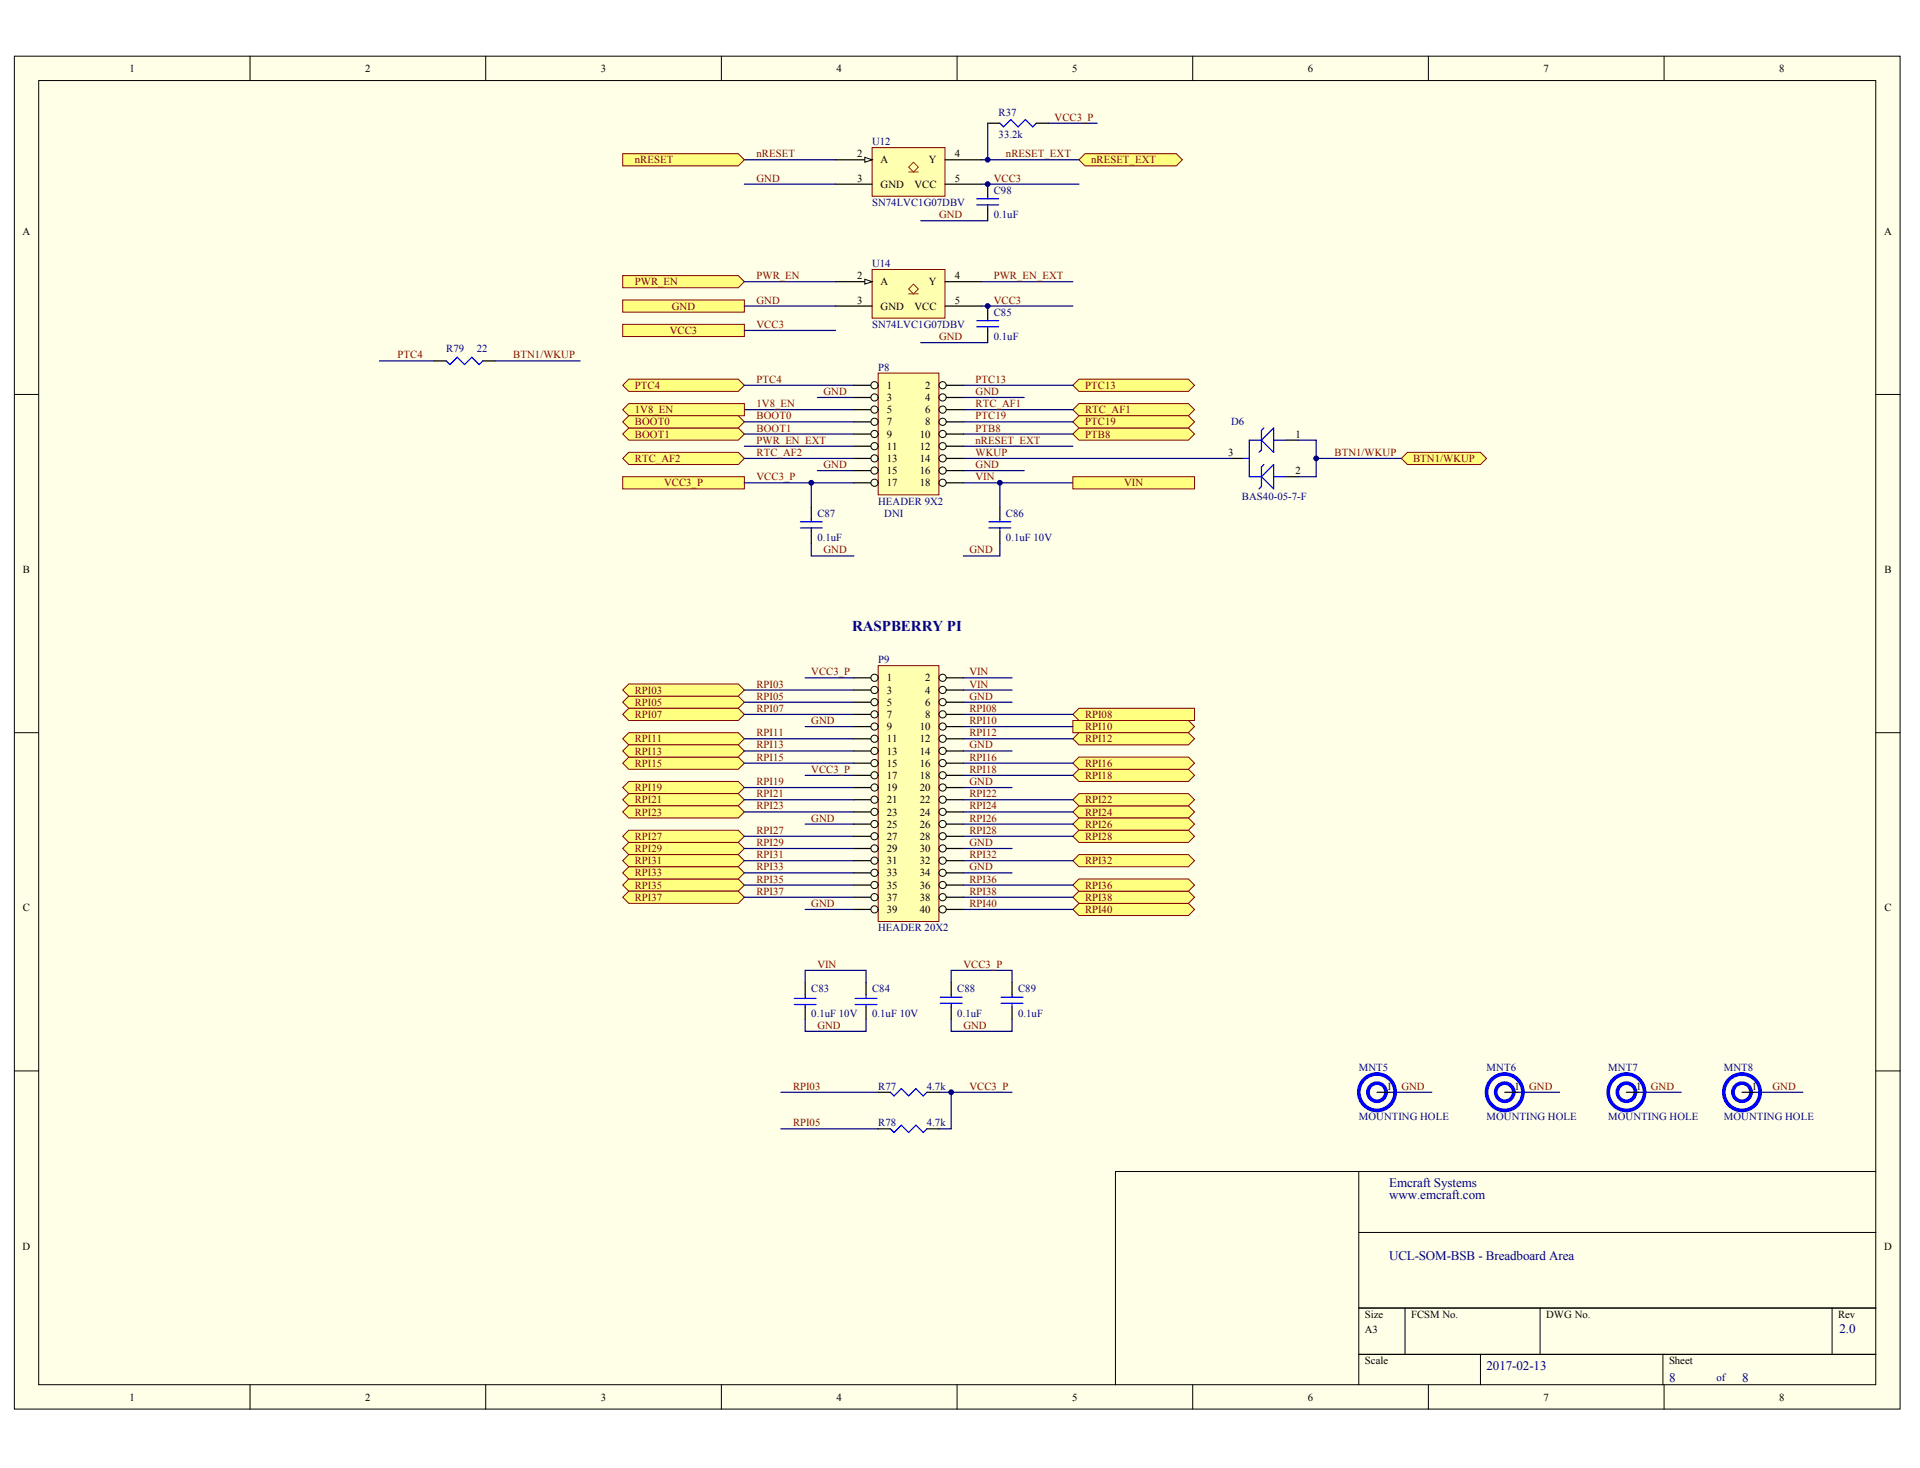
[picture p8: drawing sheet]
<svg xmlns="http://www.w3.org/2000/svg" width="271mm" height="207mm" viewBox="0 0 271 207" stroke-linecap="round" stroke-linejoin="round" font-family="sans-serif">
<defs><g id="words">
<text font-size="2.1" fill="#000080" x="120.2" y="89.1">RASPBERRY PI</text>
<g font-size="1.8" fill="#000080">
<text x="196" y="167.4">Emcraft Systems</text>
<text x="196" y="169.1">www.emcraft.com</text>
<text x="196" y="177.7">UCL-SOM-BSB - Breadboard Area</text>
<text x="259.6" y="188">2.0</text>
<text x="209.8" y="193.2">2017-02-13</text>
<text x="235.5" y="194.9">8</text>
<text x="245.8" y="194.9">8</text>
</g>
<g font-size="1.5">
<text x="18.3" y="10.1">1</text>
<text x="51.5" y="10.1">2</text>
<text x="84.8" y="10.1">3</text>
<text x="118.1" y="10.1">4</text>
<text x="151.3" y="10.1">5</text>
<text x="184.6" y="10.1">6</text>
<text x="217.8" y="10.1">7</text>
<text x="251.1" y="10.1">8</text>
<text x="120.9" y="22.2">2</text>
<text x="124.3" y="23">A</text>
<text x="131.1" y="23">Y</text>
<text x="134.7" y="22.2">4</text>
<text x="120.9" y="25.6">3</text>
<text x="124.3" y="26.5">GND</text>
<text x="129" y="26.5">VCC</text>
<text x="134.7" y="25.6">5</text>
<text x="3.2" y="33.1">A</text>
<text x="265.9" y="33.1">A</text>
<text x="120.9" y="39.4">2</text>
<text x="124.3" y="40.2">A</text>
<text x="131.1" y="40.2">Y</text>
<text x="134.7" y="39.4">4</text>
<text x="120.9" y="42.8">3</text>
<text x="124.3" y="43.7">GND</text>
<text x="129" y="43.7">VCC</text>
<text x="134.7" y="42.8">5</text>
<text x="125.1" y="54.9">1</text>
<text x="125.1" y="56.6">3</text>
<text x="125.1" y="58.3">5</text>
<text x="130.6" y="54.9">2</text>
<text x="130.6" y="56.6">4</text>
<text x="130.6" y="58.3">6</text>
<text x="125.1" y="60">7</text>
<text x="125.1" y="61.7">9</text>
<text x="125.1" y="63.5">11</text>
<text x="125.1" y="65.2">13</text>
<text x="129.8" y="61.7">10</text>
<text x="129.8" y="63.5">12</text>
<text x="129.8" y="65.2">14</text>
<text x="130.6" y="60">8</text>
<text x="173.3" y="64.3">3</text>
<text x="182.8" y="61.7">1</text>
<text x="125.1" y="66.9">15</text>
<text x="125.1" y="68.6">17</text>
<text x="129.8" y="66.9">16</text>
<text x="129.8" y="68.6">18</text>
<text x="182.8" y="66.9">2</text>
<text x="3.2" y="80.8">B</text>
<text x="265.9" y="80.8">B</text>
<text x="125.1" y="96.1">1</text>
<text x="125.1" y="97.8">3</text>
<text x="125.1" y="99.6">5</text>
<text x="125.1" y="101.3">7</text>
<text x="130.6" y="96.1">2</text>
<text x="130.6" y="97.8">4</text>
<text x="130.6" y="99.6">6</text>
<text x="130.6" y="101.3">8</text>
<text x="125.1" y="103">9</text>
<text x="125.1" y="104.7">11</text>
<text x="125.1" y="106.4">13</text>
<text x="129.8" y="103">10</text>
<text x="129.8" y="104.7">12</text>
<text x="129.8" y="106.4">14</text>
<text x="125.1" y="108.2">15</text>
<text x="125.1" y="109.9">17</text>
<text x="125.1" y="111.6">19</text>
<text x="125.1" y="113.3">21</text>
<text x="129.8" y="108.2">16</text>
<text x="129.8" y="109.9">18</text>
<text x="129.8" y="111.6">20</text>
<text x="129.8" y="113.3">22</text>
<text x="125.1" y="115">23</text>
<text x="125.1" y="116.8">25</text>
<text x="125.1" y="118.5">27</text>
<text x="129.8" y="115">24</text>
<text x="129.8" y="116.8">26</text>
<text x="129.8" y="118.5">28</text>
<text x="125.1" y="120.2">29</text>
<text x="125.1" y="121.9">31</text>
<text x="125.1" y="123.6">33</text>
<text x="125.1" y="125.4">35</text>
<text x="129.8" y="120.2">30</text>
<text x="129.8" y="121.9">32</text>
<text x="129.8" y="123.6">34</text>
<text x="129.8" y="125.4">36</text>
<text x="3.2" y="128.6">C</text>
<text x="125.1" y="127.1">37</text>
<text x="125.1" y="128.8">39</text>
<text x="129.8" y="127.1">38</text>
<text x="129.8" y="128.8">40</text>
<text x="265.9" y="128.6">C</text>
<text x="195.7" y="153.7">1</text>
<text x="213.7" y="153.7">1</text>
<text x="230.9" y="153.7">1</text>
<text x="247.2" y="153.7">1</text>
<text x="3.2" y="176.3">D</text>
<text x="265.9" y="176.3">D</text>
<text x="192.6" y="185.9">Size</text>
<text x="199.1" y="185.9">FCSM No.</text>
<text x="218.2" y="185.9">DWG No.</text>
<text x="259.4" y="185.9">Rev</text>
<text x="192.6" y="188.1">A3</text>
<text x="18.3" y="197.6">1</text>
<text x="51.5" y="197.6">2</text>
<text x="84.8" y="197.6">3</text>
<text x="118.1" y="197.6">4</text>
<text x="151.3" y="197.6">5</text>
<text x="184.6" y="197.6">6</text>
<text x="192.6" y="192.4">Scale</text>
<text x="217.8" y="197.6">7</text>
<text x="235.5" y="192.4">Sheet</text>
<text x="251.1" y="197.6">8</text>
</g>
<g font-size="1.5" fill="#000080">
<text x="140.9" y="16.3">R37</text>
<text x="123.1" y="20.5">U12</text>
<text x="140.9" y="19.4">33.2k</text>
<text x="123.1" y="29.1">SN74LVC1G07DBV</text>
<text x="140.2" y="27.3">C98</text>
<text x="140.2" y="30.8">0.1uF</text>
<text x="123.1" y="37.7">U14</text>
<text x="123.1" y="46.3">SN74LVC1G07DBV</text>
<text x="140.2" y="44.5">C85</text>
<text x="140.2" y="48">0.1uF</text>
<text x="63" y="49.7">R79</text>
<text x="67.3" y="49.7">22</text>
<text x="123.9" y="52.3">P8</text>
<text x="173.7" y="60">D6</text>
<text x="123.9" y="71.2">HEADER 9X2</text>
<text x="175.3" y="70.5">BAS40-05-7-F</text>
<text x="115.3" y="72.9">C87</text>
<text x="115.3" y="76.4">0.1uF</text>
<text x="124.8" y="72.9">DNI</text>
<text x="142" y="72.9">C86</text>
<text x="142" y="76.4">0.1uF 10V</text>
<text x="123.9" y="93.5">P9</text>
<text x="123.9" y="131.4">HEADER 20X2</text>
<text x="114.5" y="140">C83</text>
<text x="114.5" y="143.4">0.1uF 10V</text>
<text x="123.1" y="140">C84</text>
<text x="123.1" y="143.4">0.1uF 10V</text>
<text x="135.1" y="140">C88</text>
<text x="135.1" y="143.4">0.1uF</text>
<text x="143.7" y="140">C89</text>
<text x="143.7" y="143.4">0.1uF</text>
<text x="123.9" y="153.7">R77</text>
<text x="130.8" y="153.7">4.7k</text>
<text x="191.7" y="151.1">MNT5</text>
<text x="209.8" y="151.1">MNT6</text>
<text x="226.9" y="151.1">MNT7</text>
<text x="243.2" y="151.1">MNT8</text>
<text x="123.9" y="158.9">R78</text>
<text x="130.8" y="158.9">4.7k</text>
<text x="191.7" y="158">MOUNTING HOLE</text>
<text x="209.8" y="158">MOUNTING HOLE</text>
<text x="226.9" y="158">MOUNTING HOLE</text>
<text x="243.2" y="158">MOUNTING HOLE</text>
<text x="242.2" y="194.8">of</text>
</g>
<g font-size="1.5" fill="#800000">
<text x="148.8" y="17">VCC3_P</text>
<text x="89.6" y="23">nRESET</text>
<text x="106.8" y="22.2">nRESET</text>
<text x="142" y="22.2">nRESET_EXT</text>
<text x="154" y="23">nRESET_EXT</text>
<text x="106.8" y="25.6">GND</text>
<text x="140.2" y="25.6">VCC3</text>
<text x="132.5" y="30.8">GND</text>
<text x="89.6" y="40.2">PWR_EN</text>
<text x="106.8" y="39.4">PWR_EN</text>
<text x="140.2" y="39.4">PWR_EN_EXT</text>
<text x="94.5" y="47.1">VCC3</text>
<text x="94.8" y="43.7">GND</text>
<text x="106.8" y="46.3">VCC3</text>
<text x="106.8" y="42.8">GND</text>
<text x="132.5" y="48">GND</text>
<text x="140.2" y="42.8">VCC3</text>
<text x="56.1" y="50.6">PTС4</text>
<text x="72.4" y="50.6">BTN1/WKUP</text>
<text x="106.8" y="54">PTС4</text>
<text x="137.7" y="54">PTC13</text>
<text x="89.6" y="58.3">1V8_EN</text>
<text x="89.6" y="54.9">PTС4</text>
<text x="106.8" y="59.2">BOOT0</text>
<text x="106.8" y="57.4">1V8_EN</text>
<text x="116.2" y="55.7">GND</text>
<text x="137.7" y="55.7">GND</text>
<text x="137.7" y="57.4">RTC_AF1</text>
<text x="137.7" y="59.2">PTC19</text>
<text x="153.1" y="58.3">RTC_AF1</text>
<text x="153.1" y="54.9">PTC13</text>
<text x="89.6" y="65.2">RTC_AF2</text>
<text x="89.6" y="61.7">BOOT1</text>
<text x="89.6" y="60">BOOT0</text>
<text x="106.8" y="62.6">PWR_EN_EXT</text>
<text x="106.8" y="60.9">BOOT1</text>
<text x="106.8" y="64.3">RTC_AF2</text>
<text x="137.7" y="62.6">nRESET_EXT</text>
<text x="137.7" y="64.3">WKUP</text>
<text x="137.7" y="60.9">PTB8</text>
<text x="153.1" y="61.7">PTB8</text>
<text x="153.1" y="60">PTC19</text>
<text x="188.3" y="64.3">BTN1/WKUP</text>
<text x="199.4" y="65.2">BTN1/WKUP</text>
<text x="93.7" y="68.6">VCC3_P</text>
<text x="106.8" y="67.8">VCC3_P</text>
<text x="116.2" y="66">GND</text>
<text x="137.7" y="67.8">VIN</text>
<text x="137.7" y="66">GND</text>
<text x="158.6" y="68.6">VIN</text>
<text x="116.2" y="78.1">GND</text>
<text x="136.8" y="78.1">GND</text>
<text x="114.5" y="95.3">VCC3_P</text>
<text x="136.8" y="95.3">VIN</text>
<text x="89.6" y="99.6">RPI05</text>
<text x="89.6" y="101.3">RPI07</text>
<text x="89.6" y="97.8">RPI03</text>
<text x="106.8" y="97">RPI03</text>
<text x="106.8" y="98.7">RPI05</text>
<text x="106.8" y="100.4">RPI07</text>
<text x="136.8" y="98.7">GND</text>
<text x="136.8" y="97">VIN</text>
<text x="136.8" y="100.4">RPI08</text>
<text x="153.1" y="101.3">RPI08</text>
<text x="89.6" y="104.7">RPI11</text>
<text x="89.6" y="106.4">RPI13</text>
<text x="106.8" y="107.3">RPI15</text>
<text x="106.8" y="105.6">RPI13</text>
<text x="106.8" y="103.9">RPI11</text>
<text x="114.5" y="102.1">GND</text>
<text x="136.8" y="105.6">GND</text>
<text x="136.8" y="102.1">RPI10</text>
<text x="136.8" y="103.9">RPI12</text>
<text x="136.8" y="107.3">RPI16</text>
<text x="153.1" y="103">RPI10</text>
<text x="153.1" y="104.7">RPI12</text>
<text x="89.6" y="108.2">RPI15</text>
<text x="89.6" y="111.6">RPI19</text>
<text x="89.6" y="113.3">RPI21</text>
<text x="106.8" y="112.5">RPI21</text>
<text x="106.8" y="110.7">RPI19</text>
<text x="114.5" y="109">VCC3_P</text>
<text x="136.8" y="110.7">GND</text>
<text x="136.8" y="109">RPI18</text>
<text x="136.8" y="112.5">RPI22</text>
<text x="153.1" y="109.9">RPI18</text>
<text x="153.1" y="108.2">RPI16</text>
<text x="153.1" y="113.3">RPI22</text>
<text x="89.6" y="115">RPI23</text>
<text x="89.6" y="118.5">RPI27</text>
<text x="106.8" y="119.3">RPI29</text>
<text x="106.8" y="117.6">RPI27</text>
<text x="106.8" y="114.2">RPI23</text>
<text x="114.5" y="115.9">GND</text>
<text x="136.8" y="119.3">GND</text>
<text x="136.8" y="114.2">RPI24</text>
<text x="136.8" y="115.9">RPI26</text>
<text x="136.8" y="117.6">RPI28</text>
<text x="153.1" y="115">RPI24</text>
<text x="153.1" y="118.5">RPI28</text>
<text x="153.1" y="116.8">RPI26</text>
<text x="89.6" y="120.2">RPI29</text>
<text x="89.6" y="121.9">RPI31</text>
<text x="89.6" y="125.4">RPI35</text>
<text x="89.6" y="123.6">RPI33</text>
<text x="106.8" y="124.5">RPI35</text>
<text x="106.8" y="122.8">RPI33</text>
<text x="106.8" y="121.1">RPI31</text>
<text x="136.8" y="122.8">GND</text>
<text x="136.8" y="121.1">RPI32</text>
<text x="136.8" y="124.5">RPI36</text>
<text x="153.1" y="121.9">RPI32</text>
<text x="153.1" y="125.4">RPI36</text>
<text x="89.6" y="127.1">RPI37</text>
<text x="106.8" y="126.2">RPI37</text>
<text x="114.5" y="127.9">GND</text>
<text x="136.8" y="126.2">RPI38</text>
<text x="136.8" y="127.9">RPI40</text>
<text x="153.1" y="128.8">RPI40</text>
<text x="153.1" y="127.1">RPI38</text>
<text x="115.3" y="136.5">VIN</text>
<text x="135.9" y="136.5">VCC3_P</text>
<text x="115.3" y="145.1">GND</text>
<text x="135.9" y="145.1">GND</text>
<text x="111.9" y="153.7">RPI03</text>
<text x="136.8" y="153.7">VCC3_P</text>
<text x="197.7" y="153.7">GND</text>
<text x="215.8" y="153.7">GND</text>
<text x="232.9" y="153.7">GND</text>
<text x="250.1" y="153.7">GND</text>
<text x="111.9" y="158.9">RPI05</text>
</g>
</g></defs>
<g fill="#ffffe8" stroke="#000" stroke-width=".14">
<path d="M2 7.9h266.1v190.9h-266.1z"/>
<path d="M5.5 11.4h259.2v183.9h-259.2z"/>
</g>
<g fill="none" stroke="#000" stroke-width=".14">
<path d="M35.3 7.9v3.5M68.5 7.9v3.5M101.8 7.9v3.5M135 7.9v3.5M168.3 7.9v3.5M201.6 7.9v3.5M234.8 7.9v3.5M2 55.6h3.5M264.7 55.6h3.4M2 103.4h3.5M264.7 103.4h3.4M2 151.1h3.5"/>
<path d="M264.7 151.1h3.4M191.7 165.3v30M191.7 173.9h73M264.7 165.3h-107.3v30M35.3 195.3v3.5M68.5 195.3v3.5M101.8 195.3v3.5M135 195.3v3.5M168.3 195.3v3.5M191.7 184.5h73M191.7 191.1h73M198.3 184.5v6.6"/>
<path d="M201.6 195.3v3.5M208.9 191.1v4.2M217.3 184.5v6.6M234.7 191.1v4.2M234.8 195.3v3.5M258.5 184.5v6.6"/>
</g>
<path d="M135.9 68.1h15.5" fill="none" stroke="#000080" stroke-width=".17"/>
<path d="M87.9 42.3h17.1v1.7h-17.1z" fill-rule="evenodd" fill="#ffff80" stroke="#800000" stroke-width=".14"/>
<path d="M105 57.8h15.5M135.9 66.4h8.6M135.9 104.2h15.5M134.2 138.6v-1.7h8.6v1.7M134.2 143.8v1.7h8.6v-1.7" fill="none" stroke="#000080" stroke-width=".17"/>
<path d="M151.4 67.2h17.2v1.8h-17.2z" fill-rule="evenodd" fill="#ffff80" stroke="#800000" stroke-width=".14"/>
<path d="M139.5 74.5h3.1M139.5 73.6h3.1M141.1 73.3v.3M141.1 74.5v.5" fill="none" stroke="#00f" stroke-width=".17"/>
<path d="M141.1 71.5v1.8M141.1 75v1.7" fill="none" stroke="#000" stroke-width=".17"/>
<path d="M141.1 68.1v3.4" fill="none" stroke="#000080" stroke-width=".17"/>
<path d="M123.9 93.9h8.6v36.1h-8.6z" fill="#ffffb0" stroke="#800000" stroke-width=".14"/>
<path d="M120.5 95.6h3.4" fill="none" stroke="#000" stroke-width=".17"/>
<circle cx="123.4" cy="95.6" r=".51" fill="#ffffe8" stroke="#000" stroke-width=".14"/>
<path d="M132.5 95.6h3.4" fill="none" stroke="#000" stroke-width=".17"/>
<circle cx="133" cy="95.6" r=".51" fill="#ffffe8" stroke="#000" stroke-width=".14"/>
<path d="M120.5 97.3h3.4" fill="none" stroke="#000" stroke-width=".17"/>
<circle cx="123.4" cy="97.3" r=".51" fill="#ffffe8" stroke="#000" stroke-width=".14"/>
<path d="M132.5 97.3h3.4" fill="none" stroke="#000" stroke-width=".17"/>
<circle cx="133" cy="97.3" r=".51" fill="#ffffe8" stroke="#000" stroke-width=".14"/>
<path d="M120.5 99.1h3.4" fill="none" stroke="#000" stroke-width=".17"/>
<circle cx="123.4" cy="99" r=".51" fill="#ffffe8" stroke="#000" stroke-width=".14"/>
<path d="M132.5 99.1h3.4" fill="none" stroke="#000" stroke-width=".17"/>
<circle cx="133" cy="99" r=".51" fill="#ffffe8" stroke="#000" stroke-width=".14"/>
<path d="M120.5 100.8h3.4" fill="none" stroke="#000" stroke-width=".17"/>
<circle cx="123.4" cy="100.8" r=".51" fill="#ffffe8" stroke="#000" stroke-width=".14"/>
<path d="M132.5 100.8h3.4" fill="none" stroke="#000" stroke-width=".17"/>
<circle cx="133" cy="100.8" r=".51" fill="#ffffe8" stroke="#000" stroke-width=".14"/>
<path d="M120.5 102.5h3.4" fill="none" stroke="#000" stroke-width=".17"/>
<circle cx="123.4" cy="102.5" r=".51" fill="#ffffe8" stroke="#000" stroke-width=".14"/>
<path d="M132.5 102.5h3.4" fill="none" stroke="#000" stroke-width=".17"/>
<circle cx="133" cy="102.5" r=".51" fill="#ffffe8" stroke="#000" stroke-width=".14"/>
<path d="M120.5 104.2h3.4" fill="none" stroke="#000" stroke-width=".17"/>
<circle cx="123.4" cy="104.2" r=".51" fill="#ffffe8" stroke="#000" stroke-width=".14"/>
<path d="M132.5 104.2h3.4" fill="none" stroke="#000" stroke-width=".17"/>
<circle cx="133" cy="104.2" r=".51" fill="#ffffe8" stroke="#000" stroke-width=".14"/>
<path d="M120.5 105.9h3.4" fill="none" stroke="#000" stroke-width=".17"/>
<circle cx="123.4" cy="105.9" r=".51" fill="#ffffe8" stroke="#000" stroke-width=".14"/>
<path d="M132.5 105.9h3.4" fill="none" stroke="#000" stroke-width=".17"/>
<circle cx="133" cy="105.9" r=".51" fill="#ffffe8" stroke="#000" stroke-width=".14"/>
<path d="M120.5 107.7h3.4" fill="none" stroke="#000" stroke-width=".17"/>
<circle cx="123.4" cy="107.6" r=".51" fill="#ffffe8" stroke="#000" stroke-width=".14"/>
<path d="M132.5 107.7h3.4" fill="none" stroke="#000" stroke-width=".17"/>
<circle cx="133" cy="107.6" r=".51" fill="#ffffe8" stroke="#000" stroke-width=".14"/>
<path d="M120.5 109.4h3.4" fill="none" stroke="#000" stroke-width=".17"/>
<circle cx="123.4" cy="109.4" r=".51" fill="#ffffe8" stroke="#000" stroke-width=".14"/>
<path d="M132.5 109.4h3.4" fill="none" stroke="#000" stroke-width=".17"/>
<circle cx="133" cy="109.4" r=".51" fill="#ffffe8" stroke="#000" stroke-width=".14"/>
<path d="M120.5 111.1h3.4" fill="none" stroke="#000" stroke-width=".17"/>
<circle cx="123.4" cy="111.1" r=".51" fill="#ffffe8" stroke="#000" stroke-width=".14"/>
<path d="M132.5 111.1h3.4" fill="none" stroke="#000" stroke-width=".17"/>
<circle cx="133" cy="111.1" r=".51" fill="#ffffe8" stroke="#000" stroke-width=".14"/>
<path d="M120.5 112.8h3.4" fill="none" stroke="#000" stroke-width=".17"/>
<circle cx="123.4" cy="112.8" r=".51" fill="#ffffe8" stroke="#000" stroke-width=".14"/>
<path d="M132.5 112.8h3.4" fill="none" stroke="#000" stroke-width=".17"/>
<circle cx="133" cy="112.8" r=".51" fill="#ffffe8" stroke="#000" stroke-width=".14"/>
<path d="M120.5 114.5h3.4" fill="none" stroke="#000" stroke-width=".17"/>
<circle cx="123.4" cy="114.5" r=".51" fill="#ffffe8" stroke="#000" stroke-width=".14"/>
<path d="M132.5 114.5h3.4" fill="none" stroke="#000" stroke-width=".17"/>
<circle cx="133" cy="114.5" r=".51" fill="#ffffe8" stroke="#000" stroke-width=".14"/>
<path d="M120.5 116.3h3.4" fill="none" stroke="#000" stroke-width=".17"/>
<circle cx="123.4" cy="116.2" r=".51" fill="#ffffe8" stroke="#000" stroke-width=".14"/>
<path d="M132.5 116.3h3.4" fill="none" stroke="#000" stroke-width=".17"/>
<circle cx="133" cy="116.2" r=".51" fill="#ffffe8" stroke="#000" stroke-width=".14"/>
<path d="M120.5 118h3.4" fill="none" stroke="#000" stroke-width=".17"/>
<circle cx="123.4" cy="118" r=".51" fill="#ffffe8" stroke="#000" stroke-width=".14"/>
<path d="M132.5 118h3.4" fill="none" stroke="#000" stroke-width=".17"/>
<circle cx="133" cy="118" r=".51" fill="#ffffe8" stroke="#000" stroke-width=".14"/>
<path d="M120.5 119.7h3.4" fill="none" stroke="#000" stroke-width=".17"/>
<circle cx="123.4" cy="119.7" r=".51" fill="#ffffe8" stroke="#000" stroke-width=".14"/>
<path d="M132.5 119.7h3.4" fill="none" stroke="#000" stroke-width=".17"/>
<circle cx="133" cy="119.7" r=".51" fill="#ffffe8" stroke="#000" stroke-width=".14"/>
<path d="M120.5 121.4h3.4" fill="none" stroke="#000" stroke-width=".17"/>
<circle cx="123.4" cy="121.4" r=".51" fill="#ffffe8" stroke="#000" stroke-width=".14"/>
<path d="M132.5 121.4h3.4" fill="none" stroke="#000" stroke-width=".17"/>
<circle cx="133" cy="121.4" r=".51" fill="#ffffe8" stroke="#000" stroke-width=".14"/>
<path d="M120.5 123.1h3.4" fill="none" stroke="#000" stroke-width=".17"/>
<circle cx="123.4" cy="123.1" r=".51" fill="#ffffe8" stroke="#000" stroke-width=".14"/>
<path d="M132.5 123.1h3.4" fill="none" stroke="#000" stroke-width=".17"/>
<circle cx="133" cy="123.1" r=".51" fill="#ffffe8" stroke="#000" stroke-width=".14"/>
<path d="M120.5 124.8h3.4" fill="none" stroke="#000" stroke-width=".17"/>
<circle cx="123.4" cy="124.8" r=".51" fill="#ffffe8" stroke="#000" stroke-width=".14"/>
<path d="M132.5 124.8h3.4" fill="none" stroke="#000" stroke-width=".17"/>
<circle cx="133" cy="124.8" r=".51" fill="#ffffe8" stroke="#000" stroke-width=".14"/>
<path d="M120.5 126.6h3.4" fill="none" stroke="#000" stroke-width=".17"/>
<circle cx="123.4" cy="126.6" r=".51" fill="#ffffe8" stroke="#000" stroke-width=".14"/>
<path d="M132.5 126.6h3.4" fill="none" stroke="#000" stroke-width=".17"/>
<circle cx="133" cy="126.6" r=".51" fill="#ffffe8" stroke="#000" stroke-width=".14"/>
<path d="M120.5 128.3h3.4" fill="none" stroke="#000" stroke-width=".17"/>
<circle cx="123.4" cy="128.3" r=".51" fill="#ffffe8" stroke="#000" stroke-width=".14"/>
<path d="M132.5 128.3h3.4" fill="none" stroke="#000" stroke-width=".17"/>
<circle cx="133" cy="128.3" r=".51" fill="#ffffe8" stroke="#000" stroke-width=".14"/>
<path d="M112.1 140.8h3.1M112.1 141.7h3.1M113.6 140.3v.5M113.6 141.7v.3M120.7 140.8h3.1M120.7 141.7h3.1M122.2 140.3v.5M122.2 141.7v.3" fill="none" stroke="#00f" stroke-width=".17"/>
<path d="M113.6 138.6v1.7M122.2 138.6v1.7M113.6 142v1.8M122.2 142v1.8" fill="none" stroke="#000" stroke-width=".17"/>
<path d="M113.6 95.6h6.9M135.9 99.1h6.9M113.6 116.3h6.9M113.6 109.4h6.9M113.6 102.5h6.9M135.9 105.9h6.9M135.9 111.1h6.9M135.9 119.7h6.9M113.6 128.3h6.9M135.9 123.1h6.9" fill="none" stroke="#000080" stroke-width=".17"/>
<path d="M87.9 67.2h17.1v1.8h-17.1z" fill-rule="evenodd" fill="#ffff80" stroke="#800000" stroke-width=".14"/>
<path d="M114.5 76.7v1.7h6M114.5 68.1v3.4" fill="none" stroke="#000080" stroke-width=".17"/>
<path d="M123.1 38h10.2v6.9h-10.2z" fill="#ffffb0" stroke="#800000" stroke-width=".14"/>
<path d="M117.9 39.7h5.2" fill="none" stroke="#000" stroke-width=".17"/>
<path d="M122 39.4l1.1 .3-1.1 .4z" fill="#ffffe8" stroke="#000" stroke-width=".14"/>
<path d="M133.4 39.7h5.1M117.9 43.2h5.2M133.4 43.2h5.1" fill="none" stroke="#000" stroke-width=".17"/>
<path d="M128.2 41.5h1.4M128.9 40.1l.7 .7-.7 .7-.7-.7z" fill="none" stroke="#f00" stroke-width=".14"/>
<path d="M129.9 48.3h9.5M138.5 43.2h12.9" fill="none" stroke="#000080" stroke-width=".17"/>
<path d="M87.9 38.9h16.3l.8 .8-.8 .9h-16.3z" fill-rule="evenodd" fill="#ffff80" stroke="#800000" stroke-width=".14"/>
<path d="M105 39.7h12.9M138.5 39.7h12.9" fill="none" stroke="#000080" stroke-width=".17"/>
<path d="M87.9 45.8h17.1v1.7h-17.1z" fill-rule="evenodd" fill="#ffff80" stroke="#800000" stroke-width=".14"/>
<path d="M105 43.2h12.9" fill="none" stroke="#000080" stroke-width=".17"/>
<g fill="#ffff80" stroke="#800000" stroke-width=".14">
<path d="M88.7 103.4h15.5l.8 .8-.8 .9h-15.5l-.8-.9z" fill-rule="evenodd"/>
<path d="M88.7 106.8h15.5l.8 .9-.8 .8h-15.5l-.8-.8z" fill-rule="evenodd"/>
<path d="M88.7 105.1h15.5l.8 .8-.8 .9h-15.5l-.8-.9z" fill-rule="evenodd"/>
<path d="M151.4 101.6h16.3l.9 .9-.9 .9h-16.3z" fill-rule="evenodd"/>
<path d="M88.7 98.2h15.5l.8 .9-.8 .8h-15.5l-.8-.8z" fill-rule="evenodd"/>
<path d="M88.7 110.2h15.5l.8 .9-.8 .9h-15.5l-.8-.9z" fill-rule="evenodd"/>
<path d="M88.7 112h15.5l.8 .8-.8 .9h-15.5l-.8-.9z" fill-rule="evenodd"/>
<path d="M88.7 113.7h15.5l.8 .8-.8 .9h-15.5l-.8-.9z" fill-rule="evenodd"/>
<path d="M152.3 113.7h15.4l.9 .8-.9 .9h-15.4l-.9-.9z" fill-rule="evenodd"/>
<path d="M152.3 117.1h15.4l.9 .9-.9 .8h-15.4l-.9-.8z" fill-rule="evenodd"/>
<path d="M88.7 118.8h15.5l.8 .9-.8 .9h-15.5l-.8-.9z" fill-rule="evenodd"/>
<path d="M152.3 56.9h15.4l.9 .9-.9 .8h-15.4l-.9-.8z" fill-rule="evenodd"/>
<path d="M88.7 63.8h15.5l.8 .9-.8 .8h-15.5l-.8-.8z" fill-rule="evenodd"/>
<path d="M88.7 99.9h15.5l.8 .9-.8 .8h-15.5l-.8-.8z" fill-rule="evenodd"/>
<path d="M88.7 117.1h15.5l.8 .9-.8 .8h-15.5l-.8-.8z" fill-rule="evenodd"/>
<path d="M152.3 99.9h16.3v1.7h-16.3l-.9-.8z" fill-rule="evenodd"/>
<path d="M88.7 96.5h15.5l.8 .8-.8 .9h-15.5l-.8-.9z" fill-rule="evenodd"/>
<path d="M88.7 120.6h15.5l.8 .8-.8 .9h-15.5l-.8-.9z" fill-rule="evenodd"/>
<path d="M152.3 108.5h15.4l.9 .9-.9 .8h-15.4l-.9-.8z" fill-rule="evenodd"/>
<path d="M152.3 106.8h15.4l.9 .9-.9 .8h-15.4l-.9-.8z" fill-rule="evenodd"/>
<path d="M152.3 120.6h15.4l.9 .8-.9 .9h-15.4l-.9-.9z" fill-rule="evenodd"/>
<path d="M152.3 112h15.4l.9 .8-.9 .9h-15.4l-.9-.9z" fill-rule="evenodd"/>
</g>
<path d="M135.9 64.7h37.8M183.2 62.1h2.5v5.1h-2.5M185.7 64.7h12M196 154.1h6M214.1 154.1h6M231.2 154.1h6M247.5 154.1h6.9" fill="none" stroke="#000080" stroke-width=".17"/>
<g fill="none" stroke="#00f" stroke-width=".52">
<circle cx="194.3" cy="154.1" r="2.57"/>
<circle cx="194.3" cy="154.1" r="1.28"/>
<circle cx="212.3" cy="154.1" r="2.57"/>
<circle cx="212.3" cy="154.1" r="1.28"/>
<circle cx="229.5" cy="154.1" r="2.57"/>
<circle cx="229.5" cy="154.1" r="1.28"/>
<circle cx="245.8" cy="154.1" r="2.57"/>
<circle cx="245.8" cy="154.1" r="1.28"/>
</g>
<path d="M173.7 64.7h1.7M181.4 62.1h1.8M181.4 67.2h1.8M194.3 154.1h1.7M212.3 154.1h1.8M229.5 154.1h1.7M245.8 154.1h1.7" fill="none" stroke="#000" stroke-width=".17"/>
<path d="M176.3 64.7v2.5h1.7M178 62.1h-1.7v2.6h-.9M178.3 60.4l-.3 .3v2.8l-.3 .3M178.3 65.5l-.3 .4v2.7l-.3 .4M179.7 60.4v3.4l-1.7-1.7zM179.7 65.5v3.5l-1.7-1.8zM179.7 62.1h1.7M179.7 67.2h1.7" fill="none" stroke="#00f" stroke-width=".17"/>
<path d="M198.6 63.8h10.3l.9 .9-.9 .8h-10.3l-.9-.8z" fill-rule="evenodd" fill="#ffff80" stroke="#800000" stroke-width=".14"/>
<path d="M123.1 20.8h10.2v6.9h-10.2z" fill="#ffffb0" stroke="#800000" stroke-width=".14"/>
<path d="M117.9 22.5h5.2" fill="none" stroke="#000" stroke-width=".17"/>
<path d="M122 22.2l1.1 .3-1.1 .4z" fill="#ffffe8" stroke="#000" stroke-width=".14"/>
<path d="M139.4 17.4h1.7M146.2 17.4h1.8M117.9 26h5.2M133.4 22.5h5.1M133.4 26h5.1" fill="none" stroke="#000" stroke-width=".17"/>
<path d="M128.2 24.3h1.4M128.9 22.9l.7 .7-.7 .7-.7-.7z" fill="none" stroke="#f00" stroke-width=".14"/>
<g fill="none" stroke="#000080" stroke-width=".17">
<path d="M148 17.4h6.8M105 26h12.9M105 22.5h12.9M138.5 26h13.8M105 46.6h12.9M105 97.3h15.5M105 99.1h15.5M135.9 97.3h6.9M135.9 95.6h6.9M105 100.8h15.5M105 107.7h15.5M105 112.8h15.5"/>
<path d="M105 114.5h15.5M105 119.7h15.5M105 111.1h15.5M105 104.2h15.5M105 105.9h15.5M135.9 100.8h15.5M135.9 102.5h15.5M135.9 107.7h15.5M135.9 109.4h15.5M135.9 112.8h15.5M135.9 114.5h15.5M105 121.4h15.5"/>
<path d="M113.6 138.6v-1.7h8.6v1.7M135.9 121.4h15.5M113.6 143.8v1.7h8.6v-1.7"/>
</g>
<path d="M141.1 17.4l.5 .5 1-1 1.1 1 1-1 1 1 .5-.5" fill="none" stroke="#00f" stroke-width=".17"/>
<g fill="#ffff80" stroke="#800000" stroke-width=".14">
<path d="M88.7 60.4h15.5l.8 .8-.8 .9h-15.5l-.8-.9z" fill-rule="evenodd"/>
<path d="M152.3 115.4h15.4l.9 .9-.9 .8h-15.4l-.9-.8z" fill-rule="evenodd"/>
</g>
<path d="M141.1 76.7v1.7h-5.2M135.9 116.3h15.5" fill="none" stroke="#000080" stroke-width=".17"/>
<g fill="#ffff80" stroke="#800000" stroke-width=".14">
<path d="M88.7 56.9h16.3v1.7h-16.3l-.8-.8z" fill-rule="evenodd"/>
<path d="M88.7 124h15.5l.8 .8-.8 .9h-15.5l-.8-.9z" fill-rule="evenodd"/>
</g>
<path d="M105 124.8h15.5" fill="none" stroke="#000080" stroke-width=".17"/>
<path d="M152.3 127.4h15.4l.9 .9-.9 .8h-15.4l-.9-.8z" fill-rule="evenodd" fill="#ffff80" stroke="#800000" stroke-width=".14"/>
<path d="M135.9 128.3h15.5" fill="none" stroke="#000080" stroke-width=".17"/>
<path d="M152.3 125.7h15.4l.9 .9-.9 .8h-15.4l-.9-.8z" fill-rule="evenodd" fill="#ffff80" stroke="#800000" stroke-width=".14"/>
<path d="M135.9 126.6h15.5" fill="none" stroke="#000080" stroke-width=".17"/>
<path d="M152.3 124h15.4l.9 .8-.9 .9h-15.4l-.9-.9z" fill-rule="evenodd" fill="#ffff80" stroke="#800000" stroke-width=".14"/>
<path d="M135.9 124.8h15.5" fill="none" stroke="#000080" stroke-width=".17"/>
<path d="M88.7 125.7h15.5l.8 .9-.8 .8h-15.5l-.8-.8z" fill-rule="evenodd" fill="#ffff80" stroke="#800000" stroke-width=".14"/>
<path d="M105 126.6h15.5" fill="none" stroke="#000080" stroke-width=".17"/>
<path d="M123.9 52.6h8.6v17.2h-8.6z" fill="#ffffb0" stroke="#800000" stroke-width=".14"/>
<path d="M120.5 54.4h3.4" fill="none" stroke="#000" stroke-width=".17"/>
<circle cx="123.4" cy="54.3" r=".51" fill="#ffffe8" stroke="#000" stroke-width=".14"/>
<path d="M132.5 54.4h3.4" fill="none" stroke="#000" stroke-width=".17"/>
<circle cx="133" cy="54.3" r=".51" fill="#ffffe8" stroke="#000" stroke-width=".14"/>
<path d="M120.5 56.1h3.4" fill="none" stroke="#000" stroke-width=".17"/>
<circle cx="123.4" cy="56.1" r=".51" fill="#ffffe8" stroke="#000" stroke-width=".14"/>
<path d="M132.5 56.1h3.4" fill="none" stroke="#000" stroke-width=".17"/>
<circle cx="133" cy="56.1" r=".51" fill="#ffffe8" stroke="#000" stroke-width=".14"/>
<path d="M120.5 57.8h3.4" fill="none" stroke="#000" stroke-width=".17"/>
<circle cx="123.4" cy="57.8" r=".51" fill="#ffffe8" stroke="#000" stroke-width=".14"/>
<path d="M132.5 57.8h3.4" fill="none" stroke="#000" stroke-width=".17"/>
<circle cx="133" cy="57.8" r=".51" fill="#ffffe8" stroke="#000" stroke-width=".14"/>
<path d="M120.5 59.5h3.4" fill="none" stroke="#000" stroke-width=".17"/>
<circle cx="123.4" cy="59.5" r=".51" fill="#ffffe8" stroke="#000" stroke-width=".14"/>
<path d="M132.5 59.5h3.4" fill="none" stroke="#000" stroke-width=".17"/>
<circle cx="133" cy="59.5" r=".51" fill="#ffffe8" stroke="#000" stroke-width=".14"/>
<path d="M120.5 61.2h3.4" fill="none" stroke="#000" stroke-width=".17"/>
<circle cx="123.4" cy="61.2" r=".51" fill="#ffffe8" stroke="#000" stroke-width=".14"/>
<path d="M132.5 61.2h3.4" fill="none" stroke="#000" stroke-width=".17"/>
<circle cx="133" cy="61.2" r=".51" fill="#ffffe8" stroke="#000" stroke-width=".14"/>
<path d="M120.5 62.9h3.4" fill="none" stroke="#000" stroke-width=".17"/>
<circle cx="123.4" cy="62.9" r=".51" fill="#ffffe8" stroke="#000" stroke-width=".14"/>
<path d="M132.5 62.9h3.4" fill="none" stroke="#000" stroke-width=".17"/>
<circle cx="133" cy="62.9" r=".51" fill="#ffffe8" stroke="#000" stroke-width=".14"/>
<path d="M120.5 64.7h3.4" fill="none" stroke="#000" stroke-width=".17"/>
<circle cx="123.4" cy="64.7" r=".51" fill="#ffffe8" stroke="#000" stroke-width=".14"/>
<path d="M132.5 64.7h3.4" fill="none" stroke="#000" stroke-width=".17"/>
<circle cx="133" cy="64.7" r=".51" fill="#ffffe8" stroke="#000" stroke-width=".14"/>
<path d="M120.5 66.4h3.4" fill="none" stroke="#000" stroke-width=".17"/>
<circle cx="123.4" cy="66.4" r=".51" fill="#ffffe8" stroke="#000" stroke-width=".14"/>
<path d="M132.5 66.4h3.4" fill="none" stroke="#000" stroke-width=".17"/>
<circle cx="133" cy="66.4" r=".51" fill="#ffffe8" stroke="#000" stroke-width=".14"/>
<path d="M120.5 68.1h3.4" fill="none" stroke="#000" stroke-width=".17"/>
<circle cx="123.4" cy="68.1" r=".51" fill="#ffffe8" stroke="#000" stroke-width=".14"/>
<path d="M132.5 68.1h3.4" fill="none" stroke="#000" stroke-width=".17"/>
<circle cx="133" cy="68.1" r=".51" fill="#ffffe8" stroke="#000" stroke-width=".14"/>
<path d="M115.3 56.1h5.2M135.9 56.1h8.6M105 62.9h15.5M115.3 66.4h5.2M135.9 62.9h15.5" fill="none" stroke="#000080" stroke-width=".17"/>
<path d="M88.7 58.6h15.5l.8 .9-.8 .9h-15.5l-.8-.9z" fill-rule="evenodd" fill="#ffff80" stroke="#800000" stroke-width=".14"/>
<path d="M105 59.5h15.5M135.9 57.8h15.5M105 61.2h15.5" fill="none" stroke="#000080" stroke-width=".17"/>
<path d="M87.9 21.7h16.3l.8 .8-.8 .9h-16.3z" fill-rule="evenodd" fill="#ffff80" stroke="#800000" stroke-width=".14"/>
<path d="M105 64.7h15.5M135.9 61.2h15.5M110.2 154.1h13.7M110.2 159.2h13.7M132.5 154.1h10.3M134.2 154.1v5.1h-1.7" fill="none" stroke="#000080" stroke-width=".17"/>
<path d="M125.6 154.1l.6 .5 1-1 1 1 1-1 1.1 1 .5-.5M125.6 159.2l.6 .6 1-1.1 1 1.1 1-1.1 1.1 1.1 .5-.6" fill="none" stroke="#00f" stroke-width=".17"/>
<path d="M123.9 154.1h1.7M123.9 159.2h1.7M130.8 154.1h1.7M130.8 159.2h1.7" fill="none" stroke="#000" stroke-width=".17"/>
<g fill="#ffff80" stroke="#800000" stroke-width=".14">
<path d="M152.3 60.4h15.4l.9 .8-.9 .9h-15.4l-.9-.9z" fill-rule="evenodd"/>
<path d="M88.7 53.5h15.5l.8 .9-.8 .8h-15.5l-.8-.8z" fill-rule="evenodd"/>
</g>
<path d="M105 54.4h15.5M105 118h15.5M135.9 118h15.5" fill="none" stroke="#000080" stroke-width=".17"/>
<g fill="#ffff80" stroke="#800000" stroke-width=".14">
<path d="M152.3 103.4h15.4l.9 .8-.9 .9h-15.4l-.9-.9z" fill-rule="evenodd"/>
<path d="M152.3 53.5h15.4l.9 .9-.9 .8h-15.4l-.9-.8z" fill-rule="evenodd"/>
</g>
<path d="M53.5 50.9h7.8M69.8 50.9h12.1M135.9 54.4h15.5" fill="none" stroke="#000080" stroke-width=".17"/>
<path d="M63 50.9l.5 .5 1-1 1.1 1 1-1 1 1 .5-.5" fill="none" stroke="#00f" stroke-width=".17"/>
<path d="M61.3 50.9h1.7M68.1 50.9h1.7" fill="none" stroke="#000" stroke-width=".17"/>
<path d="M88.7 122.3h15.5l.8 .8-.8 .9h-15.5l-.8-.9z" fill-rule="evenodd" fill="#ffff80" stroke="#800000" stroke-width=".14"/>
<path d="M105 68.1h15.5M105 123.1h15.5" fill="none" stroke="#000080" stroke-width=".17"/>
<g fill="none" stroke="#00f" stroke-width=".17">
<path d="M137.8 46.1h3.1M137.8 45.2h3.1M139.4 44.9v.3M139.4 46.1v.5M112.9 74.5h3.1M112.9 73.6h3.1M114.5 73.3v.3M114.5 74.5v.5M132.7 141.5h3.1M132.7 140.7h3.1M134.2 140.3v.4M134.2 141.5v.5"/>
<path d="M141.3 141.5h3.1M141.3 140.7h3.1M142.8 140.3v.4M142.8 141.5v.5"/>
</g>
<path d="M139.4 43.2v1.7M139.4 46.6v1.7M114.5 71.5v1.8M114.5 75v1.7M134.2 138.6v1.7M142.8 138.6v1.7M134.2 142v1.8M142.8 142v1.8" fill="none" stroke="#000" stroke-width=".17"/>
<path d="M152.3 58.6h15.4l.9 .9-.9 .9h-15.4l-.9-.9z" fill-rule="evenodd" fill="#ffff80" stroke="#800000" stroke-width=".14"/>
<path d="M139.4 17.4v5.1M129.9 31.1h9.5M138.5 22.5h13.8M135.9 59.5h15.5" fill="none" stroke="#000080" stroke-width=".17"/>
<path d="M137.8 28.9h3.1M137.8 28h3.1M139.4 27.7v.3M139.4 28.9v.5" fill="none" stroke="#00f" stroke-width=".17"/>
<path d="M139.4 26v1.7M139.4 29.4v1.7" fill="none" stroke="#000" stroke-width=".17"/>
<path d="M153.1 21.7h12.9l.8 .8-.8 .9h-12.9l-.8-.9z" fill-rule="evenodd" fill="#ffff80" stroke="#800000" stroke-width=".14"/>
<g fill="#000080" stroke="#000080" stroke-width=".14">
<circle cx="114.5" cy="68.1" r=".34"/>
<circle cx="134.2" cy="154.1" r=".34"/>
<circle cx="139.4" cy="43.2" r=".34"/>
<circle cx="139.4" cy="26" r=".34"/>
<circle cx="139.4" cy="22.5" r=".34"/>
<circle cx="141.1" cy="68.1" r=".34"/>
<circle cx="185.7" cy="64.7" r=".34"/>
</g>
<use href="#words"/>
</svg>
